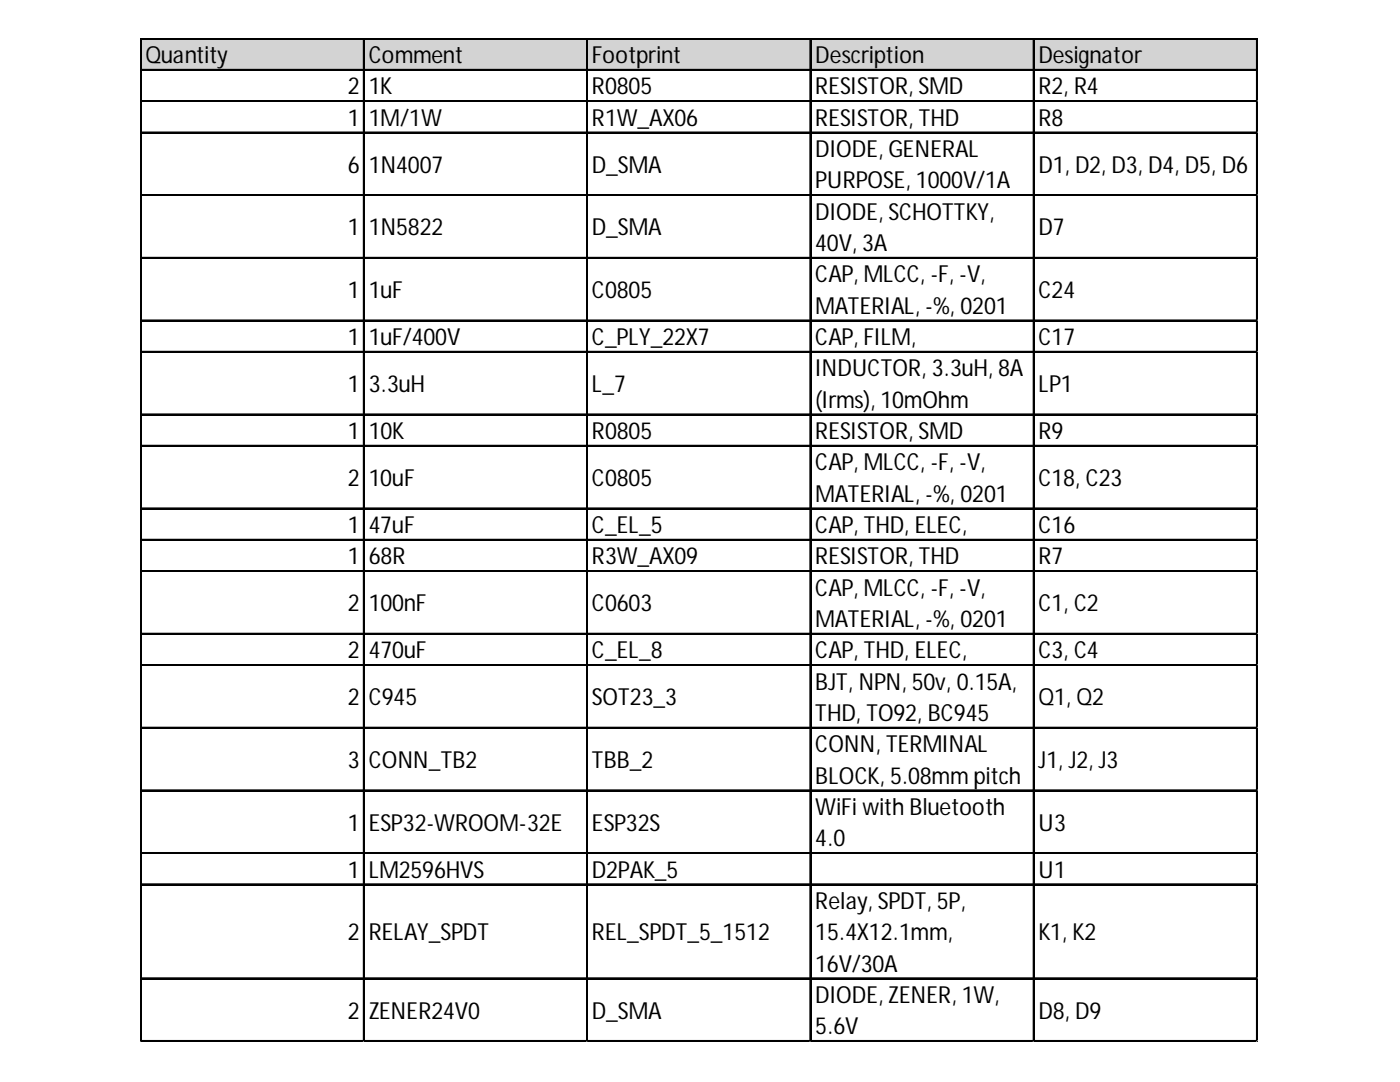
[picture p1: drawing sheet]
<svg xmlns="http://www.w3.org/2000/svg" width="279mm" height="216mm" viewBox="0 0 279 216" stroke-linecap="round" stroke-linejoin="round" font-family="sans-serif">
<defs><g id="words">
<g font-size="4.7">
<text x="29" y="12.6">Quantity</text>
<text x="73.6" y="12.6">Comment</text>
<text x="118.1" y="12.6">Footprint</text>
<text x="162.7" y="12.6">Description</text>
<text x="207.3" y="12.6">Designator</text>
<text x="69.4" y="18.9">2</text>
<text x="73.6" y="18.9">1K</text>
<text x="118.1" y="18.9">R0805</text>
<text x="162.7" y="18.9">RESISTOR, SMD</text>
<text x="207.3" y="18.9">R2, R4</text>
<text x="69.4" y="25.1">1</text>
<text x="73.6" y="25.1">1M/1W</text>
<text x="118.1" y="25.1">R1W_AX06</text>
<text x="162.7" y="25.1">RESISTOR, THD</text>
<text x="207.3" y="25.1">R8</text>
<text x="69.4" y="34.5">6</text>
<text x="73.6" y="34.5">1N4007</text>
<text x="118.1" y="34.5">D_SMA</text>
<text x="162.7" y="31.4">DIODE, GENERAL</text>
<text x="207.3" y="34.5">D1, D2, D3, D4, D5, D6</text>
<text x="162.7" y="37.6">PURPOSE, 1000V/1A</text>
<text x="69.4" y="47">1</text>
<text x="73.6" y="47">1N5822</text>
<text x="118.1" y="47">D_SMA</text>
<text x="162.7" y="43.9">DIODE, SCHOTTKY,</text>
<text x="207.3" y="47">D7</text>
<text x="162.7" y="50.1">40V, 3A</text>
<text x="69.4" y="59.5">1</text>
<text x="73.6" y="59.5">1uF</text>
<text x="118.1" y="59.5">C0805</text>
<text x="162.7" y="56.4">CAP, MLCC, -F, -V,</text>
<text x="207.3" y="59.5">C24</text>
<text x="162.7" y="62.6">MATERIAL, -%, 0201</text>
<text x="69.4" y="68.9">1</text>
<text x="73.6" y="68.9">1uF/400V</text>
<text x="118.1" y="68.9">C_PLY_22X7</text>
<text x="162.7" y="68.9">CAP, FILM,</text>
<text x="207.3" y="68.9">C17</text>
<text x="162.7" y="75.1">INDUCTOR, 3.3uH, 8A</text>
<text x="69.4" y="78.2">1</text>
<text x="73.6" y="78.2">3.3uH</text>
<text x="118.1" y="78.2">L_7</text>
<text x="162.7" y="81.4">(Irms), 10mOhm</text>
<text x="207.3" y="78.2">LP1</text>
<text x="69.4" y="87.6">1</text>
<text x="73.6" y="87.6">10K</text>
<text x="118.1" y="87.6">R0805</text>
<text x="162.7" y="87.6">RESISTOR, SMD</text>
<text x="207.3" y="87.6">R9</text>
<text x="162.7" y="93.9">CAP, MLCC, -F, -V,</text>
<text x="69.4" y="97">2</text>
<text x="73.6" y="97">10uF</text>
<text x="118.1" y="97">C0805</text>
<text x="162.7" y="100.1">MATERIAL, -%, 0201</text>
<text x="207.3" y="97">C18, C23</text>
<text x="69.4" y="106.4">1</text>
<text x="73.6" y="106.4">47uF</text>
<text x="118.1" y="106.4">C_EL_5</text>
<text x="162.7" y="106.4">CAP, THD, ELEC,</text>
<text x="207.3" y="106.4">C16</text>
<text x="69.4" y="112.6">1</text>
<text x="73.6" y="112.6">68R</text>
<text x="118.1" y="112.6">R3W_AX09</text>
<text x="162.7" y="112.6">RESISTOR, THD</text>
<text x="207.3" y="112.6">R7</text>
<text x="162.7" y="118.9">CAP, MLCC, -F, -V,</text>
<text x="69.4" y="122">2</text>
<text x="73.6" y="122">100nF</text>
<text x="118.1" y="122">C0603</text>
<text x="162.7" y="125.1">MATERIAL, -%, 0201</text>
<text x="207.3" y="122">C1, C2</text>
<text x="69.4" y="131.4">2</text>
<text x="73.6" y="131.4">470uF</text>
<text x="118.1" y="131.4">C_EL_8</text>
<text x="162.7" y="131.4">CAP, THD, ELEC,</text>
<text x="207.3" y="131.4">C3, C4</text>
<text x="162.7" y="137.6">BJT, NPN, 50v, 0.15A,</text>
<text x="69.4" y="140.7">2</text>
<text x="73.6" y="140.7">C945</text>
<text x="118.1" y="140.7">SOT23_3</text>
<text x="162.7" y="143.9">THD, TO92, BC945</text>
<text x="207.3" y="140.7">Q1, Q2</text>
<text x="69.4" y="153.2">3</text>
<text x="73.6" y="153.2">CONN_TB2</text>
<text x="118.1" y="153.2">TBB_2</text>
<text x="162.7" y="150.1">CONN, TERMINAL</text>
<text x="207.3" y="153.2">J1, J2, J3</text>
<text x="162.7" y="156.4">BLOCK, 5.08mm pitch</text>
<text x="69.4" y="165.7">1</text>
<text x="73.6" y="165.7">ESP32-WROOM-32E</text>
<text x="118.1" y="165.7">ESP32S</text>
<text x="162.7" y="162.6">WiFi with Bluetooth</text>
<text x="207.3" y="165.7">U3</text>
<text x="162.7" y="168.9">4.0</text>
<text x="69.4" y="175.1">1</text>
<text x="73.6" y="175.1">LM2596HVS</text>
<text x="118.1" y="175.1">D2PAK_5</text>
<text x="207.3" y="175.1">U1</text>
<text x="162.7" y="181.4">Relay, SPDT, 5P,</text>
<text x="69.4" y="187.6">2</text>
<text x="73.6" y="187.6">RELAY_SPDT</text>
<text x="118.1" y="187.6">REL_SPDT_5_1512</text>
<text x="162.7" y="187.6">15.4X12.1mm,</text>
<text x="207.3" y="187.6">K1, K2</text>
<text x="162.7" y="193.9">16V/30A</text>
<text x="69.4" y="203.2">2</text>
<text x="73.6" y="203.2">ZENER24V0</text>
<text x="118.1" y="203.2">D_SMA</text>
<text x="162.7" y="200.1">DIODE, ZENER, 1W,</text>
<text x="207.3" y="203.2">D8, D9</text>
<text x="162.7" y="206.4">5.6V</text>
</g>
</g></defs>
<path d="M28.2 7.8h222.9v6.3h-222.9z" fill="#d3d3d3"/>
<g fill="none" stroke="#000" stroke-width=".26">
<path d="M28 7.6v200.3M28.1 7.6v200.3M28.2 7.6h222.8M28.2 7.7h222.8M28.2 13.9h222.8M28.2 14h222.8M72.5 7.9v200M72.7 7.9v200M117.1 7.9v200M117.2 7.9v200M161.7 7.9v200M161.8 7.9v200"/>
<path d="M206.2 7.9v200M206.4 7.9v200M250.8 7.9v200M250.9 7.9v200M28.2 20.1h222.8M28.2 20.2h222.8M28.2 26.4h222.8M28.2 26.5h222.8M28.2 38.9h222.8M28.2 39h222.8M28.2 51.4h222.8M28.2 51.5h222.8"/>
<path d="M28.2 63.9h222.8M28.2 64h222.8M28.2 70.1h222.8M28.2 70.3h222.8M28.2 82.6h222.8M28.2 82.8h222.8M28.2 88.9h222.8M28.2 89h222.8M28.2 101.4h222.8M28.2 101.5h222.8M28.2 107.6h222.8M28.2 107.8h222.8"/>
<path d="M28.2 113.9h222.8M28.2 114h222.8M28.2 126.4h222.8M28.2 126.5h222.8M28.2 132.6h222.8M28.2 132.8h222.8M28.2 145.1h222.8M28.2 145.3h222.8M28.2 157.6h222.8M28.2 157.8h222.8M28.2 170.1h222.8M28.2 170.3h222.8"/>
<path d="M28.2 176.4h222.8M28.2 176.5h222.8M28.2 195.1h222.8M28.2 195.3h222.8M28.2 207.6h222.8M28.2 207.8h222.8"/>
</g>
<path d="M28 207.9v.1" fill="none" stroke="#d4d4d4" stroke-width=".26"/>
<path d="M28 207.9l.2 .1z" fill="#d4d4d4"/>
<path d="M72.5 207.9v.1" fill="none" stroke="#d4d4d4" stroke-width=".26"/>
<path d="M72.5 207.9l.3 .1z" fill="#d4d4d4"/>
<path d="M117.1 207.9v.1" fill="none" stroke="#d4d4d4" stroke-width=".26"/>
<path d="M117.1 207.9l.3 .1z" fill="#d4d4d4"/>
<path d="M161.7 207.9v.1" fill="none" stroke="#d4d4d4" stroke-width=".26"/>
<path d="M161.7 207.9l.2 .1z" fill="#d4d4d4"/>
<path d="M206.2 207.9v.1" fill="none" stroke="#d4d4d4" stroke-width=".26"/>
<path d="M206.2 207.9l.3 .1z" fill="#d4d4d4"/>
<path d="M250.8 207.9v.1" fill="none" stroke="#d4d4d4" stroke-width=".26"/>
<path d="M250.8 207.9l.2 .1z" fill="#d4d4d4"/>
<path d="M251 20.1h.1" fill="none" stroke="#d4d4d4" stroke-width=".26"/>
<path d="M251 20.1l.1 .3z" fill="#d4d4d4"/>
<path d="M251 26.4h.1" fill="none" stroke="#d4d4d4" stroke-width=".26"/>
<path d="M251 26.4l.1 .2z" fill="#d4d4d4"/>
<path d="M251 38.9h.1" fill="none" stroke="#d4d4d4" stroke-width=".26"/>
<path d="M251 38.9l.1 .2z" fill="#d4d4d4"/>
<path d="M251 51.4h.1" fill="none" stroke="#d4d4d4" stroke-width=".26"/>
<path d="M251 51.4l.1 .2z" fill="#d4d4d4"/>
<path d="M251 63.9h.1" fill="none" stroke="#d4d4d4" stroke-width=".26"/>
<path d="M251 63.9l.1 .2z" fill="#d4d4d4"/>
<path d="M251 70.1h.1" fill="none" stroke="#d4d4d4" stroke-width=".26"/>
<path d="M251 70.1l.1 .3z" fill="#d4d4d4"/>
<path d="M251 82.6h.1" fill="none" stroke="#d4d4d4" stroke-width=".26"/>
<path d="M251 82.6l.1 .3z" fill="#d4d4d4"/>
<path d="M251 88.9h.1" fill="none" stroke="#d4d4d4" stroke-width=".26"/>
<path d="M251 88.9l.1 .2z" fill="#d4d4d4"/>
<path d="M251 101.4h.1" fill="none" stroke="#d4d4d4" stroke-width=".26"/>
<path d="M251 101.4l.1 .2z" fill="#d4d4d4"/>
<path d="M251 107.6h.1" fill="none" stroke="#d4d4d4" stroke-width=".26"/>
<path d="M251 107.6l.1 .3z" fill="#d4d4d4"/>
<path d="M251 113.9h.1" fill="none" stroke="#d4d4d4" stroke-width=".26"/>
<path d="M251 113.9l.1 .2z" fill="#d4d4d4"/>
<path d="M251 126.4h.1" fill="none" stroke="#d4d4d4" stroke-width=".26"/>
<path d="M251 126.4l.1 .2z" fill="#d4d4d4"/>
<path d="M251 132.6h.1" fill="none" stroke="#d4d4d4" stroke-width=".26"/>
<path d="M251 132.6l.1 .3z" fill="#d4d4d4"/>
<path d="M251 145.1h.1" fill="none" stroke="#d4d4d4" stroke-width=".26"/>
<path d="M251 145.1l.1 .3z" fill="#d4d4d4"/>
<path d="M251 157.6h.1" fill="none" stroke="#d4d4d4" stroke-width=".26"/>
<path d="M251 157.6l.1 .3z" fill="#d4d4d4"/>
<path d="M251 170.1h.1" fill="none" stroke="#d4d4d4" stroke-width=".26"/>
<path d="M251 170.1l.1 .3z" fill="#d4d4d4"/>
<path d="M251 176.4h.1" fill="none" stroke="#d4d4d4" stroke-width=".26"/>
<path d="M251 176.4l.1 .2z" fill="#d4d4d4"/>
<path d="M251 195.1h.1" fill="none" stroke="#d4d4d4" stroke-width=".26"/>
<path d="M251 195.1l.1 .3z" fill="#d4d4d4"/>
<path d="M251 207.6h.1" fill="none" stroke="#d4d4d4" stroke-width=".26"/>
<path d="M251 207.6l.1 .3z" fill="#d4d4d4"/>
<use href="#words"/>
</svg>
